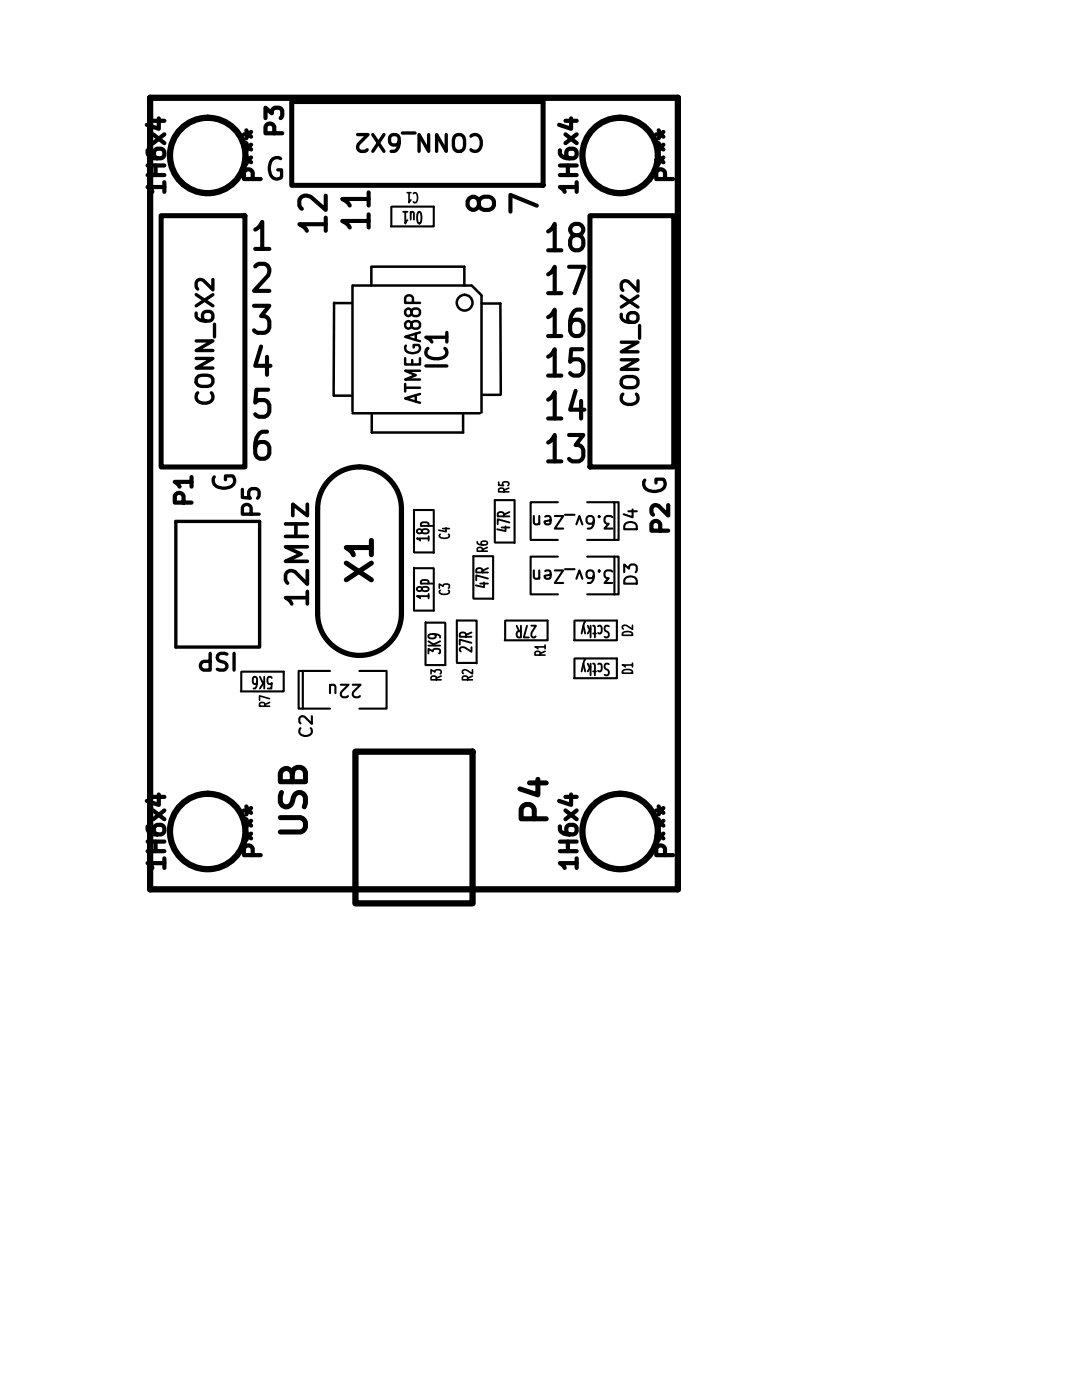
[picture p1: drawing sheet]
<svg xmlns="http://www.w3.org/2000/svg" width="216mm" height="279mm" viewBox="0 0 216 279" stroke-linecap="round" stroke-linejoin="round" font-family="sans-serif">
<path d="M56 31.7a1.37 1.37 0 0 0-2.1 .8 2.93 2.93 0 0 0 .6 3 1.31 1.31 0 0 0 1.7-.2v-1.4h-.8M42.8 95.2a1.37 1.37 0 0 0 .8 2 2.93 2.93 0 0 0 3-.5 1.3 1.3 0 0 0-.2-1.7h-1.4v.7M128.7 95.8a1.37 1.37 0 0 0 .8 2.1 2.93 2.93 0 0 0 3-.6 1.31 1.31 0 0 0-.2-1.7h-1.4v.8" fill="none" stroke="#000" stroke-width=".66"/>
<g fill="none" stroke="#000" stroke-width=".82">
<path d="M65 39v2.9l-3-2.6a1.51 1.51 0 0 0-2.3 .6v1.1l.5 .7M73.6 39.7h-5.3l.7 .4 .8 .9M73.6 38.4v2.6M50.9 53.2l.7-.6h1.2a1.5 1.5 0 0 1 .7 2.4l-2.8 3h3M50.9 49.7h2.8M50.9 45.8l1-.7 .4-.8v5.4M65 44.8h-5.3l.8 .4 .7 .9M65 43.4v2.7M73.6 44.1h-5.3l.7 .4 .8 .9M73.6 42.8v2.6M95.6 40.1l.2-.4a1.78 1.78 0 0 1 2.5 0l.3 .4v.9l-.3 .5a1.81 1.81 0 0 1-2.5 0l-.2-.5v-.9a1.16 1.16 0 0 0-1.2-.8 1.16 1.16 0 0 0-1.1 .8v.9a1.16 1.16 0 0 0 1.1 .9 1.16 1.16 0 0 0 1.2-.9M107.1 41l-5.2-2.1v3.3"/>
<path d="M109.4 49.9h2.6M109.4 46.2l.9-.8 .4-.7v5.2M109.4 58.5h2.6M109.4 54.7l.9-.7 .4-.8v5.3M113.5 53.2h3.1l-2 5.3M114.6 46.9a1.16 1.16 0 0 1-.8-1.1 1.16 1.16 0 0 1 .8-1.1h.9a1.16 1.16 0 0 1 .9 1.1 1.16 1.16 0 0 1-.9 1.1h-.9l-.4 .3a1.81 1.81 0 0 0 0 2.5l.4 .2h.9l.5-.2a1.78 1.78 0 0 0 0-2.5l-.5-.3M50.7 61h3l-1.6 2.1a1.33 1.33 0 0 1 1.6 1v1.3l-.4 .8-.5 .2h-1.4l-.7-.5M52.1 69.2l-1.2 3.8h3.1M53.3 71.2v3.6M53.5 77.8h-2.3l-.3 2.6 .7-.6h1.2l.5 .3 .4 .8v1.2l-.2 .6-.7 .5h-1.2l-.7-.5M109.4 67.1h2.6M109.4 63.3l.9-.8 .4-.7v5.3"/>
<path d="M109.4 79.8l.9-.8 .4-.7v5.2M109.4 75h2.6M109.4 71.2l.9-.8 .4-.7v5.3M114.9 78l-1.1 3.8h2.8M116 61.8a1.63 1.63 0 0 0-2 1.2l-.2 1.1v2l.2 .5 .6 .5h.9l.7-.5 .2-.5v-1.3l-.4-.7-.5-.3h-.9l-.4 .3-.4 .7M116.2 69.7h-2.2l-.2 2.5 .6-.5h1.1l.5 .3 .4 .7v1.3l-.2 .5-.7 .5h-1.1l-.6-.5M53.3 86.2a1.74 1.74 0 0 0-2.1 1.2l-.3 1.1v2l.3 .5 .7 .6h.9l.7-.6 .2-.5v-1.3l-.4-.7-.5-.3h-.9l-.5 .3-.5 .7M109.4 83.5h2.6M109.4 92.1h2.6M109.4 88.3l.9-.7 .4-.8v5.3M113.5 86.8h2.9l-1.5 2a1.26 1.26 0 0 1 1.5 1v1.3l-.4 .7-.5 .3h-1.3l-.7-.5M116 80v3.5"/>
</g>
<g fill="none" stroke="#000" stroke-width="1.3">
<path d="M30 19.5h105.3v158h-105.3zM70.9 150h23.4v30.3h-23.4z"/>
<circle cx="41.4" cy="31" r="7.5"/>
<circle cx="123.7" cy="31" r="7.5"/>
<circle cx="41.4" cy="165.9" r="7.5"/>
<circle cx="123.7" cy="165.9" r="7.5"/>
</g>
<g fill="none" stroke="#000" stroke-width="1">
<path d="M58.2 20.3h50.2v16.7h-50.2zM32.2 43h16.7v50.2h-16.7zM117.7 43h16.7v50.2h-16.7zM65.8 95.6a8.4 8.4 0 0 1 9.1-1.8 8.4 8.4 0 0 1 5.2 7.7v20.9a8.4 8.4 0 0 1-8.4 8.4 8.4 8.4 0 0 1-8.3-8.4v-20.9a8.3 8.3 0 0 1 2.4-5.9zM69.1 112.4l5 3.3M74.1 109.3h-5l.7 .5 .7 .9M74.1 107.8v2.9M74.1 112.4l-5 3.3M56.2 158.2l-.3 .7v1.2a1.22 1.22 0 0 0 1.2 1 1.22 1.22 0 0 0 1.2-1 1.83 1.83 0 0 1 1.2-1.9 1.27 1.27 0 0 1 1.4 .9v1.2l-.2 .7M58.3 154.3a1.33 1.33 0 0 1 1.2-1.2 1.33 1.33 0 0 1 1.4 1v1.9h-5v-1.7a1.22 1.22 0 0 1 1.2-.9 1.22 1.22 0 0 1 1.2 .9v1.7M105.7 156.2h3.3M107.3 155.5v3.1l-3.6-1.2"/>
<path d="M55.9 163.2h4.1l.7 .5 .2 .4v1l-.4 .7-.5 .2h-4.1M106.6 163.4v-1.9a1.36 1.36 0 0 0-1.3-1 1.36 1.36 0 0 0-1.3 1v1.9h5"/>
</g>
<g fill="none" stroke="#000" stroke-width=".5">
<path d="M70.3 57v25.1M70.4 57h23.7M74.1 57v-3.8h18.6v3.8M94.2 57l1.9 1.9M96.1 59.1v23.2M66.7 79h3.6M66.7 60.5h3.5M66.7 60.4l-.1 18.6M96.1 60.6h3.7l.1 18.1M96.4 78.8h3.4M70.3 82.5h25.4M74.2 82.6v3.7h18.2v-3.7"/>
<circle cx="92.7" cy="60.4" r="1.57"/>
</g>
<g fill="none" stroke="#000" stroke-width=".42">
<path d="M78.1 41.3v3.9M78.2 41.2h8.4v4h-8.6M82.6 113.3v8.6h4v-8.4M82.6 110.2v-8.4h4v8.5M82.6 113.4h3.9M82.7 110.3h3.8M94.5 119.4v-8.4h3.9v8.6M94.5 119.5h3.9M98.7 108.2v-8.4h4v8.6M98.8 108.3h3.8M106.5 103l.1 1.5a.68 .68 0 0 0 1-.1M106.5 113.8l.1 1.6a.68 .68 0 0 0 1-.1"/>
<path d="M107.6 103v1.7M107.6 113.8v1.7M108.8 103.1l.7-.1 .4 .3-.1 1.2-.3 .2-.7-.2-.1-.4 1.2-.3M108.8 114l.7-.2 .4 .4-.1 1.2-.3 .1-.7-.1-.1-.5 1.2-.2M110.7 103h1.7l-1.7 2.5h1.7M110.7 113.8h1.7l-1.7 2.5h1.7M111.3 111.1h-5.4v7.5h5.4M111.3 100.2h-5.4v7.6h5.4M112.7 102.7h1.9M112.7 113.6h1.9M115 104.7l.6-1.7 .6 1.7M115 115.5l.6-1.7 .6 1.7"/>
<path d="M117.2 111.1h5.4v7.5M117.2 118.6h5.4M117.2 100.2h5.4v7.6M117.2 107.8h5.4M118.5 104.1l-.5 .4-.7-.1-.3-.3v-.6l.3-.4 .7-.1 .4 .2a1.66 1.66 0 0 1-.6 2.3h-.5M118.5 114.9l-.5 .5-.7-.1-.3-.4v-.6l.3-.3 .7-.2 .4 .3a1.66 1.66 0 0 1-.6 2.2h-.5M119.6 103v.2l.1-.1-.1-.1-.2 .1 .2 .1M119.6 113.8v.3l.1-.1-.1-.2-.2 .2 .2 .1M122.2 103.2l-.4-.2-.9 .1-.3 .4v.6a.68 .68 0 0 0 .9 .4l-.9 1h1.6M122.2 114.1l-.4-.3-.9 .2-.3 .3v.6a.68 .68 0 0 0 .9 .5l-.9 .9h1.6M122.6 111.1h.8v7.5h-.8M122.6 100.2h.8v7.6h-.8"/>
<path d="M124.6 114.2v-1.5l.9 .8a.68 .68 0 0 1 .5-.8h.6l.3 .2 .2 .9-.3 .4M124.9 104.4a1.3 1.3 0 0 1 1.5-.1 1.3 1.3 0 0 1 .7 1.3h-2.5v-.6zM124.9 115.3a1.3 1.3 0 0 1 1.5-.2 1.3 1.3 0 0 1 .7 1.4h-2.5v-.6zM125.4 102h1.7M126.2 101.7v1.5l-1.8-.6M48.1 134.1v3.9M48.2 134h8.4v4h-8.5M60.4 133.9h5.5M60.4 133.9h-.8v7.5h.8M60.4 133.9v7.5h5.5M65.8 136.7v1.6M65.8 136.9a.63 .63 0 0 1 1.1 .1v1.3"/>
<path d="M68 136.7h1.6l-1.5 1.4a.68 .68 0 0 0 .4 1.1h.6l.3-.3M70.4 136.7h1.5l-1.4 1.4a.68 .68 0 0 0 .4 1.1h.6l.3-.3M71.7 133.9h5.4v7.5h-5.4M84.9 124.2v8.5h4v-8.4M84.9 124.3h3.9M91.2 132.2v-8.4h3.9v8.6M91.2 132.3h3.9M100.8 123.9v3.9M100.9 123.8h8.4v4h-8.6M114.6 123.9v3.9M114.6 131.5v3.8M114.7 123.8h8.4v4h-8.6"/>
<path d="M114.7 131.4h8.4v4h-8.6M60 145.3l-.3 .7a1.34 1.34 0 0 0 1.3 .9 1.34 1.34 0 0 0 1.2-.9l-.2-.7M62.2 142.9v1.6l-1.4-1.4a.68 .68 0 0 0-1.1 .3v.6l.3 .4"/>
</g>
<g fill="none" stroke="#000" stroke-width=".67">
<path d="M71.4 26.9h2l-1.9 1.9a.91 .91 0 0 0 .5 1.4h.8l.5-.3M74.4 26.9l2.2 3.3M76.6 26.9l-2.2 3.3M79.6 28.3l-.1 .3-.5 .3h-.6l-.5-.3-.2-.3v-.8l.3-.5 .4-.1h.6l.5 .3a2.21 2.21 0 0 1-.8 3h-.7M80.3 26.5h2.5M85.5 26.9v3.3l-1.9-3.3v3.3M89 26.9v3.3l-1.9-3.3v3.3M90.6 27.3a1.12 1.12 0 0 1 1.3-.4 1.12 1.12 0 0 1 .8 1.1v1.1a1.12 1.12 0 0 1-1.1 1.2 1.12 1.12 0 0 1-1.1-1.2v-1.1zM94 27.2l.1-.2a1.33 1.33 0 0 1 1.5 .1 1.33 1.33 0 0 1 .5 1.4 1.38 1.38 0 0 1-2 1.5l-.1-.1M39.1 58.8l3.4 2.2M42.5 58.8l-3.4 2.2M42.5 55.8v2l-1.9-1.9a.91 .91 0 0 0-1.5 .5v.8l.4 .5"/>
<path d="M124 59.1l3.3 2.2M127.3 56v2.1l-1.9-1.9a.91 .91 0 0 0-1.4 .5v.8l.3 .4M127.3 59.1l-3.3 2.2M39.1 71.5h3.4l-3.4 2h3.4M39.1 68h3.4l-3.4 2h3.4M39.1 62.5a1.32 1.32 0 0 0 1.5 1.6h1.2l.5-.4 .2-.3v-.6l-.3-.5-.4-.2h-.8l-.4 .4-.2 .3v.6l.3 .5 .3 .2M39.3 75.4a2.38 2.38 0 0 1 3 0 1.11 1.11 0 0 1 .1 1.1 1.11 1.11 0 0 1-1 .6h-1.1a1.12 1.12 0 0 1-1.1-.6 1.12 1.12 0 0 1 .1-1.1zM39.5 78.4l-.2 .1a1.33 1.33 0 0 0 .1 1.5 1.33 1.33 0 0 0 1.4 .5 1.38 1.38 0 0 0 1.5-2l-.1-.1M42.8 64.7v2.5M85 73h4.2M85.4 69.5l-.2 .2a1.13 1.13 0 0 0 .8 1.8 3 3 0 0 0 3.1-.7l.1-.5-.2-.6-.2-.2M89.2 67.3h-4.2l.6 .3 .6 .7"/>
<path d="M89.2 66.3v2M124 62.7a1.32 1.32 0 0 0 1.4 1.6h1.3l.4-.3 .2-.3v-.7l-.3-.4-.3-.2h-.8l-.5 .3-.2 .3v.7l.3 .5 .4 .1M124 71.8h3.3l-3.3 1.9h3.3M124 68.3h3.3l-3.3 1.9h3.3M124.1 75.6a2.38 2.38 0 0 1 3 0 1.11 1.11 0 0 1 .1 1.2 1.11 1.11 0 0 1-1 .6h-1.1a1.12 1.12 0 0 1-1-.6 1.12 1.12 0 0 1 0-1.2zM124.3 78.6l-.2 .2a1.33 1.33 0 0 0 .1 1.5 1.33 1.33 0 0 0 1.4 .4 1.38 1.38 0 0 0 1.5-1.9l-.1-.2M127.6 65v2.5M48.4 97.7v1.6l1.5 .1-.3-.4v-.9l.2-.3 .5-.3h.8l.3 .2 .3 .4v.9l-.3 .4M35.1 104.1h16.7v25h-16.7zM50.1 102.6v-1.3a.91 .91 0 0 0-.9-.6 .91 .91 0 0 0-.8 .6v1.3h3.3M41.9 130.4v3.3h-1.2a.91 .91 0 0 1-.7-.8 .91 .91 0 0 1 .7-.9h1.2M45.3 130.5l-1.3-.1a.81 .81 0 0 0-.7 .8 .81 .81 0 0 0 .7 .8l.6 .1a.81 .81 0 0 1 .7 .8 .81 .81 0 0 1-.7 .8l-1.2-.1"/>
<path d="M46.7 130.4v3.3"/>
</g>
<g fill="none" stroke="#000" stroke-width=".84">
<path d="M29.5 34.9h3.3M29.5 33h3.3M29.5 30a1.32 1.32 0 0 0 1.4 1.6h1.3l.4-.3 .2-.3v-.7l-.3-.5-.3-.1h-.8l-.5 .3-.2 .3v.7l.3 .4 .4 .2M30.6 24.1h2.2M30.6 26.8l2.2 1.8M31 33v1.9M31.7 23.6v2.1l-2.4-.8M32.8 26.8l-2.2 1.8M32.8 37.3h-3.3l.4 .3 .5 .7M32.8 36.4v1.9M48.7 31.9h.8M48.7 29.4h.8"/>
<path d="M48.7 26.8h.8M49.2 31.1l.3 .8-.3 .8M49.2 28.6l.3 .8-.3 .8M49.2 26l.3 .8-.3 .8M50.1 31.4l-.6 .5 .6 .5M50.1 28.9l-.6 .5 .6 .4M50.1 26.3l-.6 .5 .6 .5M50.4 35.7v-1.2a.91 .91 0 0 0-.8-.7 .91 .91 0 0 0-.9 .7v1.2h3.3M53 23.6v-2.1l1.2 1.1a.91 .91 0 0 1 .7-1.1h.8l.5 .3 .1 .3v1l-.3 .5M54.7 26.6v-1.3a.91 .91 0 0 0-.9-.7 .91 .91 0 0 0-.8 .7v1.3h3.3M111.7 34.9h3.4M111.7 33h3.4"/>
<path d="M111.7 30a1.32 1.32 0 0 0 1.5 1.6h1.2l.5-.3 .2-.3v-.7l-.4-.5-.3-.1h-.8l-.4 .3-.2 .3v.7l.3 .4 .3 .2M112.8 26.8l2.3 1.8M112.8 24.1h2.3M113.3 33v1.9M114 23.6v2.1l-2.4-.8M115.1 37.3h-3.4l.5 .3 .5 .7M115.1 36.4v1.9M115.1 26.8l-2.3 1.8M130.9 31.9h.8M130.9 29.4h.8M130.9 26.8h.8M131.4 31.1l.3 .8-.3 .8"/>
<path d="M131.4 28.6l.3 .8-.3 .8M131.4 26l.3 .8-.3 .8M132.4 31.4l-.7 .5 .7 .5M132.4 28.9l-.7 .5 .7 .4M132.4 26.3l-.7 .5 .7 .5M132.7 35.7v-1.2a.91 .91 0 0 0-.9-.7 .91 .91 0 0 0-.9 .7v1.2h3.4M38.2 96.2h-3.3l.5 .3 .4 .6M38.2 95.2v1.9M36.6 100.3v-1.3a.91 .91 0 0 0-.8-.6 .91 .91 0 0 0-.9 .6v1.3h3.3M131.7 105.9v-1.3a.91 .91 0 0 0-.8-.6 .91 .91 0 0 0-.9 .6v1.3h3.3M133.3 100.8v2.1l-1.9-1.9a.91 .91 0 0 0-1.4 .4v.8l.3 .5M30.6 159h2.2"/>
<path d="M31.7 158.6v2l-2.4-.8M112.8 159h2.3M114 158.6v2l-2.4-.8M29.5 169.9h3.3M29.5 168h3.3M29.5 164.9a1.32 1.32 0 0 0 1.4 1.6h1.3l.4-.3 .2-.3v-.7l-.3-.4-.3-.2h-.8l-.5 .3-.2 .3v.7l.3 .5 .4 .1M30.6 161.7l2.2 1.8M31 168v1.9M32.8 161.7l-2.2 1.8M32.8 172.3h-3.3l.4 .3 .5 .6M32.8 171.3v1.9M48.7 166.8h.8"/>
<path d="M48.7 164.3h.8M48.7 161.7h.8M49.2 166l.3 .8-.3 .8M49.2 163.5l.3 .8-.3 .8M49.2 160.9l.3 .8-.3 .8M50.1 166.4l-.6 .4 .6 .5M50.1 163.8l-.6 .5 .6 .5M50.1 161.3l-.6 .4 .6 .5M50.4 170.7v-1.3a.91 .91 0 0 0-.8-.7 .91 .91 0 0 0-.9 .7v1.3h3.3M111.7 169.9h3.4M111.7 168h3.4M111.7 164.9a1.32 1.32 0 0 0 1.5 1.6h1.2l.5-.3 .2-.3v-.7l-.4-.4-.3-.2h-.8l-.4 .3-.2 .3v.7l.3 .5 .3 .1"/>
<path d="M112.8 161.7l2.3 1.8M113.3 168v1.9M115.1 172.3h-3.4l.5 .3 .5 .6M115.1 171.3v1.9M115.1 161.7l-2.3 1.8M130.9 166.8h.8M130.9 164.3h.8M130.9 161.7h.8M131.4 166l.3 .8-.3 .8M131.4 163.5l.3 .8-.3 .8M131.4 160.9l.3 .8-.3 .8M132.4 166.4l-.7 .4 .7 .5"/>
<path d="M132.4 163.8l-.7 .5 .7 .5M132.4 161.3l-.7 .4 .7 .5M132.7 170.7v-1.3a.91 .91 0 0 0-.9-.7 .91 .91 0 0 0-.9 .7v1.3h3.4"/>
</g>
<g fill="none" stroke="#000" stroke-width=".49">
<path d="M80.8 76.6v1.5M80.8 71.5v1.2h3v-1.2M80.8 77.4h3M81 69a1.03 1.03 0 0 0 .1 1.1 1.03 1.03 0 0 0 1 .4 1.18 1.18 0 0 0 1.3-.3 1.18 1.18 0 0 0 .3-1.2l-.2-.2h-1v.6M82.1 64.6l.2-.3a.99 .99 0 0 1 1.4 0l.1 .3-.1 .7a.99 .99 0 0 1-1.4 0l-.3-1a.64 .64 0 0 0-.7-.2 .64 .64 0 0 0-.5 .5l.2 .7a.63 .63 0 0 0 .6 .3 .63 .63 0 0 0 .5-.5M82.1 62.1l.2-.3a.99 .99 0 0 1 1.4 0l.1 .3-.1 .7a.99 .99 0 0 1-1.4 0l-.3-1a.64 .64 0 0 0-.7-.2 .64 .64 0 0 0-.5 .5l.2 .7a.63 .63 0 0 0 .6 .3 .63 .63 0 0 0 .5-.5M82.3 71.9v.8M82.4 60.4v-1a.84 .84 0 0 0-.8-.5 .84 .84 0 0 0-.8 .5v1h3M83 66.6v1.2M83 78.9v1.2M83.8 78.6l-3 .9 3 .9M83.8 74h-3l2.2 .9-2.2 .8h3"/>
<path d="M83.8 66.3l-3 .9 3 .9"/>
</g>
<g fill="none" stroke="#000" stroke-width=".33">
<path d="M81.2 38.5h.8M81.6 38.5v2l.4-.6M82.5 38.6l.4-.1a1.4 1.4 0 0 1 0 2l-.4-.2M99.5 96.2v.6l1 .1-.2-.2 .1-.4 .3-.1h.6l.2 .2v.3l-.2 .2M100.6 98.2v-.5l-.2-.2-.5-.1-.4 .3v.5h2M101.5 97.4l-.9 .4M87.7 117.4v-.8l.7 .4 .2-.4h.9l.2 .2v.4l-.2 .2M87.8 117.8l-.1 .4a1.4 1.4 0 0 0 2 0l-.2-.4M87.8 106.6l-.1 .4a1.4 1.4 0 0 0 2 0l-.2-.4M88.3 105.5h1.4M89 105.3v.8l-1.4-.3M95.2 108.1l.1 .4a2.16 2.16 0 0 0 1.9 .1v-.5l-.8-.1-.4 .2 .1 .4 .3 .1"/>
<path d="M96.3 110v-.5l-.2-.2-.5-.1-.4 .3v.5h2M97.2 109.2l-.9 .5M53.8 139.4l-2-.5v.9M86 134.5v-.8l.8 .4 .2-.4h.8l.2 .2v.4l-.2 .2M87.1 135.7v-.5l-.2-.2-.5-.1-.4 .3v.5h2M88 134.9l-.9 .5M93.3 135.7v-.5l-.2-.2-.5-.1-.3 .3v.5h2M94.3 134.9l-1 .5M94.3 133.7v.8l-1.5-.8-.5 .2v.3l.2 .2M107.8 130.7v-.5l-.2-.2h-.5l-.4 .2v.5h2.1M108.8 129.1h-2.1l.6 .4M108.8 130l-1 .4"/>
<path d="M108.8 128.7v.8M124.3 133.9a1.49 1.49 0 0 1 1.9 .1v.4h-2zM124.3 126.3a1.49 1.49 0 0 1 1.9 .2v.3h-2zM126.2 132.7h-2l.6 .4M126.2 132.3v.8M126.2 124.8v.8l-1.4-.8-.6 .2v.3l.2 .2M52.8 140.9v-.5l-.2-.2h-.4l-.4 .2v.5h2M53.8 140.2l-1 .4"/>
</g>
<g fill="none" stroke="#000" stroke-width=".38">
<path d="M80.4 42.3h.9M80.9 42.3v2.3l.4-.7M81.9 42.5l.3-.2 .3 .1 .1 1.4M81.9 42.3v1.5M83.5 42.4l.2-.1a1.99 1.99 0 0 1 0 2.3h-.1a2.16 2.16 0 0 1-.1-2.2zM84 116.5h2.3M84 105h2.3M84.1 116.5l-.1-.2 .1-.4a1.23 1.23 0 0 1 1.3 0l.1 .1-.1 .5M84.1 105l-.1-.2 .1-.4a1.23 1.23 0 0 1 1.3 0l.1 .1-.1 .5M84.2 117.4l.4-.3 .7 .1 .2 .2-.1 .4a.79 .79 0 0 1-.8 .2 .79 .79 0 0 1-.5-.7 .5 .5 0 0 0-.8-.1 .5 .5 0 0 0 0 .7 .5 .5 0 0 0 .8-.1l.1-.1M84.2 105.9l.4-.3 .7 .1 .2 .2-.1 .4a.79 .79 0 0 1-.8 .2 .79 .79 0 0 1-.5-.8 .5 .5 0 0 0-.8 0 .5 .5 0 0 0 0 .7 .5 .5 0 0 0 .8-.1l.1-.1M85.5 119h-2.3l.7 .4"/>
<path d="M85.5 107.5h-2.3l.7 .4M85.5 107v.9M85.5 118.5v.9M95.8 116.5h1.6M96.3 114.2v-.5l-.3-.2-.5-.1-.5 .3v.5h2.4M96.6 116.2v1l-1.7-.4M97.4 115.5l-2.4-.7v1M97.4 113.4l-1.1 .5M100.1 105.3h1.6M100.5 103.1v-.6l-.2-.2-.5-.1-.5 .3v.6h2.4M100.9 105.1v.9l-1.7-.4M101.7 104.3l-2.4-.7v1"/>
<path d="M101.7 102.2l-1.2 .5M51.3 136.1l-.3 .4-.4-.1-.2-.3 .2-.9 .1-.1 .5 .1a2.52 2.52 0 0 1-.2 2.1l-.4 .1M51.9 135.1l.6 1.3M52.7 135.1v2.3M52.7 136.1l-.8 1.3M54.2 135.3l-.2-.2h-.3l-.3 .2v.8l.1 .3 .5 .1 .2-.2v1.1h-.8M85.5 128.8h2.3M85.5 130.4v-.9l.9 .5a.44 .44 0 0 1 .4-.5l.9 .1 .1 .6-.2 .2M85.5 128l1.3 .8M86.5 126.6l.4 .2-.1 .5-.3 .1-.9-.1-.1-.2 .1-.4a2.58 2.58 0 0 1 2.1 .1l.1 .5M87.8 128l-1.3 .6M93 127.1v-.6l-.3-.2-.5-.1-.5 .3v.6h2.4"/>
<path d="M94.1 128.3l-2.4-.7v1.1M94.1 126.2l-1.1 .5M94.1 129.2v.9l-1.4-.9h-.3h-.4l-.3 .2v.4l.3 .2M103.1 124.9l.5 1.1M103.9 124.9v2.3h-.5l-.3-.4 .1-.6 .2-.2h.5M105.2 124.9l-.7 2.3h1M106 124.9h.9l-.8 1.3-.1 .3 .1 .5 .2 .2h.4l.2-.2M116.4 132.4l.4 1.6M116.4 124.9l.4 1.5M116.8 131.7l-.2 .2-.5 2.1M116.8 124.1l-.2 .2-.5 2.1M117.3 132.4l.4 .9"/>
<path d="M117.3 124.9l.4 .9M117.8 133.1l-.5 .9M117.8 125.5l-.5 .9M117.8 124.9v2.3M117.8 132.4v2.4M118.3 134h.6M118.3 126.4h.6M118.3 132.4l.3 .1 .1 .3v2M118.3 124.9l.3 .1 .1 .2v2M119.3 132.5l.2-.1 .4 .1a1.29 1.29 0 0 1 0 1.4l-.1 .1-.5-.1M119.3 125l.2-.1 .4 .1a1.29 1.29 0 0 1 0 1.3l-.1 .1-.5-.1M121.5 132.5l-.2-.1a.61 .61 0 0 0-.7 .6 .61 .61 0 0 0 .6 .7 .58 .58 0 0 1 .2 .8 .58 .58 0 0 1-.8 .2"/>
<path d="M121.5 125l-.2-.1a.61 .61 0 0 0-.7 .5 .61 .61 0 0 0 .6 .7 .58 .58 0 0 1 .2 .8 .58 .58 0 0 1-.8 .2"/>
</g>
<path d="M57 107.1h4.3M57 104.6h4.3M59 104.6v2.5M61.3 113.9v2.7l-2.5-2.5a1.19 1.19 0 0 0-1.8 .6v1.1l.4 .6M61.3 119.3h-4.3l1 .8 .2 .4M61.3 109.1h-4.3l3.1 1.5-3.1 1.4h4.3M61.3 100.6v2.3l-2.9-2.3v2.3M61.3 118v2.5" fill="none" stroke="#000" stroke-width=".73"/>
</svg>
